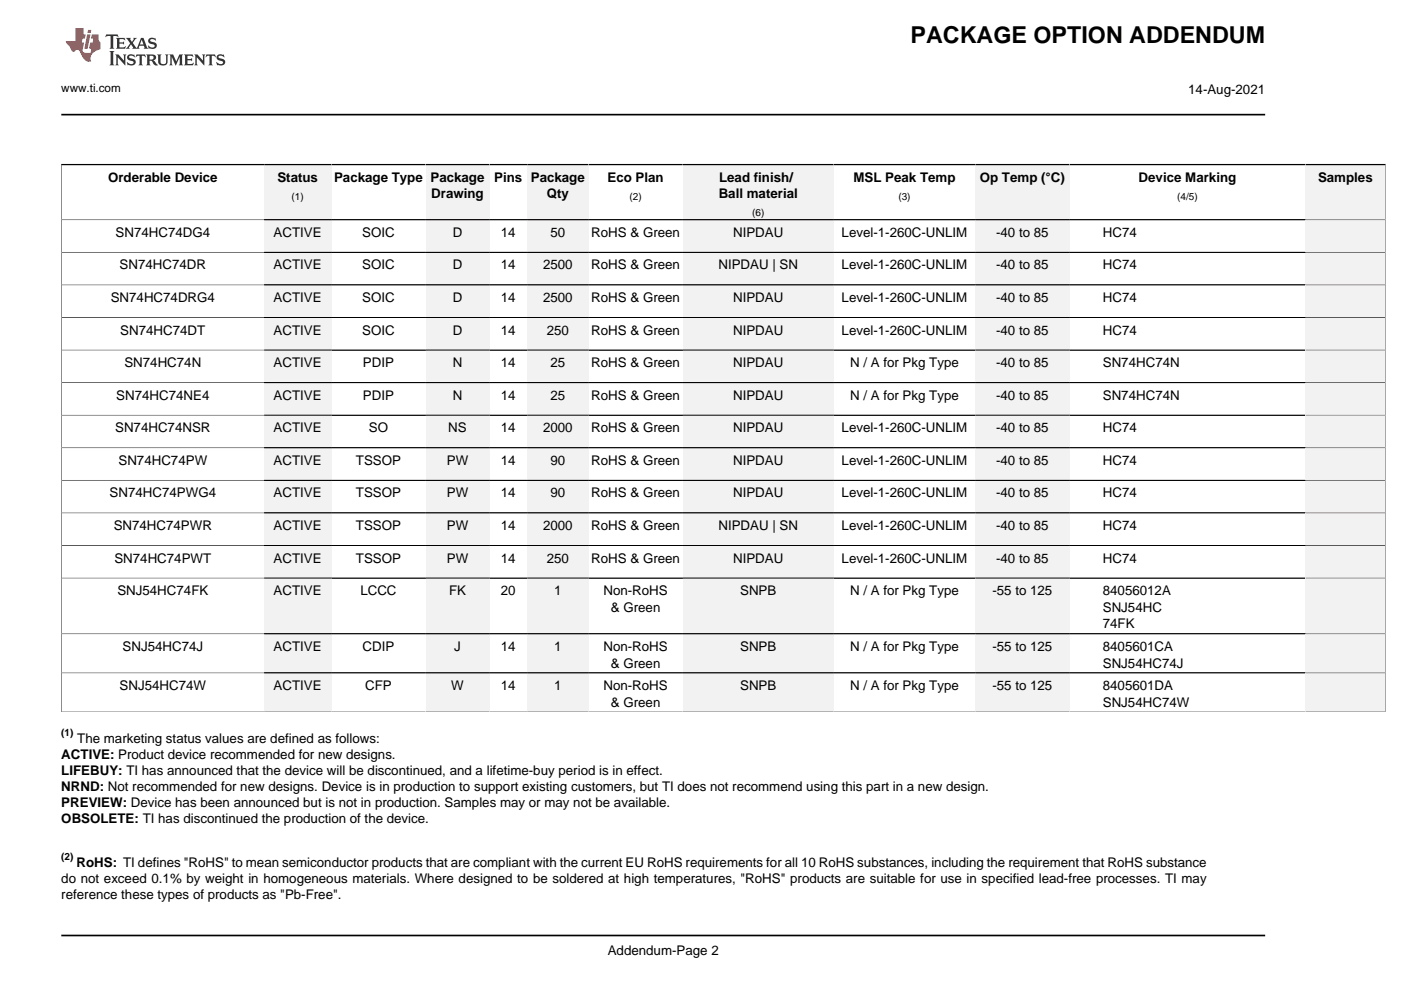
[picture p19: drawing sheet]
<svg xmlns="http://www.w3.org/2000/svg" width="297mm" height="210mm" viewBox="0 0 297 210" stroke-linecap="round" stroke-linejoin="round" font-family="sans-serif">
<defs><g id="words">
<text font-size="4.9" x="193.1" y="9.1">PACKAGE OPTION ADDENDUM</text>
<g font-size="2.8">
<text x="251.9" y="19.9">14-Aug-2021</text>
<text x="22.9" y="38.6">Orderable Device</text>
<text x="58.8" y="38.6">Status</text>
<text x="70.8" y="38.6">Package Type</text>
<text x="91.3" y="38.6">Package</text>
<text x="91.4" y="41.9">Drawing</text>
<text x="104.8" y="38.6">Pins</text>
<text x="112.5" y="38.6">Package</text>
<text x="115.9" y="41.9">Qty</text>
<text x="128.8" y="38.6">Eco Plan</text>
<text x="152.4" y="41.9">Ball material</text>
<text x="152.5" y="38.6">Lead finish/</text>
<text x="180.9" y="38.6">MSL Peak Temp</text>
<text x="207.7" y="38.6">Op Temp (°C)</text>
<text x="241.4" y="38.6">Device Marking</text>
<text x="279.4" y="38.6">Samples</text>
<text x="24.5" y="50.2">SN74HC74DG4</text>
<text x="58" y="50.2">ACTIVE</text>
<text x="76.8" y="50.2">SOIC</text>
<text x="96" y="50.2">D</text>
<text x="106.2" y="50.2">14</text>
<text x="116.7" y="50.2">50</text>
<text x="125.4" y="50.2">RoHS &amp; Green</text>
<text x="155.4" y="50.2">NIPDAU</text>
<text x="178.4" y="50.2">Level-1-260C-UNLIM</text>
<text x="211.2" y="50.2">-40 to 85</text>
<text x="233.8" y="50.2">HC74</text>
<text x="25.4" y="57.1">SN74HC74DR</text>
<text x="58" y="57.1">ACTIVE</text>
<text x="76.8" y="57.1">SOIC</text>
<text x="96" y="57.1">D</text>
<text x="106.2" y="57.1">14</text>
<text x="115.1" y="57.1">2500</text>
<text x="125.4" y="57.1">RoHS &amp; Green</text>
<text x="152.3" y="57.1">NIPDAU | SN</text>
<text x="178.4" y="57.1">Level-1-260C-UNLIM</text>
<text x="211.2" y="57.1">-40 to 85</text>
<text x="233.8" y="57.1">HC74</text>
<text x="23.5" y="64">SN74HC74DRG4</text>
<text x="58" y="64">ACTIVE</text>
<text x="76.8" y="64">SOIC</text>
<text x="96" y="64">D</text>
<text x="106.2" y="64">14</text>
<text x="115.1" y="64">2500</text>
<text x="125.4" y="64">RoHS &amp; Green</text>
<text x="155.4" y="64">NIPDAU</text>
<text x="178.4" y="64">Level-1-260C-UNLIM</text>
<text x="211.2" y="64">-40 to 85</text>
<text x="233.8" y="64">HC74</text>
<text x="25.5" y="70.9">SN74HC74DT</text>
<text x="58" y="70.9">ACTIVE</text>
<text x="76.8" y="70.9">SOIC</text>
<text x="96" y="70.9">D</text>
<text x="106.2" y="70.9">14</text>
<text x="115.9" y="70.9">250</text>
<text x="125.4" y="70.9">RoHS &amp; Green</text>
<text x="155.4" y="70.9">NIPDAU</text>
<text x="178.4" y="70.9">Level-1-260C-UNLIM</text>
<text x="211.2" y="70.9">-40 to 85</text>
<text x="233.8" y="70.9">HC74</text>
<text x="26.4" y="77.9">SN74HC74N</text>
<text x="58" y="77.9">ACTIVE</text>
<text x="76.9" y="77.9">PDIP</text>
<text x="96" y="77.9">N</text>
<text x="106.2" y="77.9">14</text>
<text x="116.7" y="77.9">25</text>
<text x="125.4" y="77.9">RoHS &amp; Green</text>
<text x="155.4" y="77.9">NIPDAU</text>
<text x="180.2" y="77.9">N / A for Pkg Type</text>
<text x="211.2" y="77.9">-40 to 85</text>
<text x="233.8" y="77.9">SN74HC74N</text>
<text x="24.6" y="84.8">SN74HC74NE4</text>
<text x="58" y="84.8">ACTIVE</text>
<text x="76.9" y="84.8">PDIP</text>
<text x="96" y="84.8">N</text>
<text x="106.2" y="84.8">14</text>
<text x="116.7" y="84.8">25</text>
<text x="125.4" y="84.8">RoHS &amp; Green</text>
<text x="155.4" y="84.8">NIPDAU</text>
<text x="180.2" y="84.8">N / A for Pkg Type</text>
<text x="211.2" y="84.8">-40 to 85</text>
<text x="233.8" y="84.8">SN74HC74N</text>
<text x="24.4" y="91.7">SN74HC74NSR</text>
<text x="58" y="91.7">ACTIVE</text>
<text x="78.2" y="91.7">SO</text>
<text x="95" y="91.7">NS</text>
<text x="106.2" y="91.7">14</text>
<text x="115.1" y="91.7">2000</text>
<text x="125.4" y="91.7">RoHS &amp; Green</text>
<text x="155.4" y="91.7">NIPDAU</text>
<text x="178.4" y="91.7">Level-1-260C-UNLIM</text>
<text x="211.2" y="91.7">-40 to 85</text>
<text x="233.8" y="91.7">HC74</text>
<text x="25.1" y="98.6">SN74HC74PW</text>
<text x="58" y="98.6">ACTIVE</text>
<text x="75.5" y="98.6">TSSOP</text>
<text x="94.7" y="98.6">PW</text>
<text x="106.2" y="98.6">14</text>
<text x="116.7" y="98.6">90</text>
<text x="125.4" y="98.6">RoHS &amp; Green</text>
<text x="155.4" y="98.6">NIPDAU</text>
<text x="178.4" y="98.6">Level-1-260C-UNLIM</text>
<text x="211.2" y="98.6">-40 to 85</text>
<text x="233.8" y="98.6">HC74</text>
<text x="23.2" y="105.5">SN74HC74PWG4</text>
<text x="58" y="105.5">ACTIVE</text>
<text x="75.5" y="105.5">TSSOP</text>
<text x="94.7" y="105.5">PW</text>
<text x="106.2" y="105.5">14</text>
<text x="116.7" y="105.5">90</text>
<text x="125.4" y="105.5">RoHS &amp; Green</text>
<text x="155.4" y="105.5">NIPDAU</text>
<text x="178.4" y="105.5">Level-1-260C-UNLIM</text>
<text x="211.2" y="105.5">-40 to 85</text>
<text x="233.8" y="105.5">HC74</text>
<text x="24.1" y="112.4">SN74HC74PWR</text>
<text x="58" y="112.4">ACTIVE</text>
<text x="75.5" y="112.4">TSSOP</text>
<text x="94.7" y="112.4">PW</text>
<text x="106.2" y="112.4">14</text>
<text x="115.1" y="112.4">2000</text>
<text x="125.4" y="112.4">RoHS &amp; Green</text>
<text x="152.3" y="112.4">NIPDAU | SN</text>
<text x="178.4" y="112.4">Level-1-260C-UNLIM</text>
<text x="211.2" y="112.4">-40 to 85</text>
<text x="233.8" y="112.4">HC74</text>
<text x="24.3" y="119.3">SN74HC74PWT</text>
<text x="58" y="119.3">ACTIVE</text>
<text x="75.5" y="119.3">TSSOP</text>
<text x="94.7" y="119.3">PW</text>
<text x="106.2" y="119.3">14</text>
<text x="115.9" y="119.3">250</text>
<text x="125.4" y="119.3">RoHS &amp; Green</text>
<text x="155.4" y="119.3">NIPDAU</text>
<text x="178.4" y="119.3">Level-1-260C-UNLIM</text>
<text x="211.2" y="119.3">-40 to 85</text>
<text x="233.8" y="119.3">HC74</text>
<text x="24.9" y="126.2">SNJ54HC74FK</text>
<text x="58" y="126.2">ACTIVE</text>
<text x="76.4" y="126.2">LCCC</text>
<text x="95.2" y="126.2">FK</text>
<text x="106.2" y="126.2">20</text>
<text x="117.5" y="126.2">1</text>
<text x="127.9" y="126.2">Non-RoHS</text>
<text x="129.5" y="129.7">&amp; Green</text>
<text x="156.9" y="126.2">SNPB</text>
<text x="180.2" y="126.2">N / A for Pkg Type</text>
<text x="210.4" y="126.2">-55 to 125</text>
<text x="233.8" y="126.2">84056012A</text>
<text x="233.8" y="129.7">SNJ54HC</text>
<text x="233.8" y="133.3">74FK</text>
<text x="26" y="138">SNJ54HC74J</text>
<text x="58" y="138">ACTIVE</text>
<text x="76.9" y="138">CDIP</text>
<text x="96.3" y="138">J</text>
<text x="106.2" y="138">14</text>
<text x="117.5" y="138">1</text>
<text x="127.9" y="138">Non-RoHS</text>
<text x="129.5" y="141.5">&amp; Green</text>
<text x="156.9" y="138">SNPB</text>
<text x="180.2" y="138">N / A for Pkg Type</text>
<text x="210.4" y="138">-55 to 125</text>
<text x="233.8" y="138">8405601CA</text>
<text x="233.8" y="141.5">SNJ54HC74J</text>
<text x="25.4" y="146.3">SNJ54HC74W</text>
<text x="58" y="146.3">ACTIVE</text>
<text x="77.4" y="146.3">CFP</text>
<text x="95.7" y="146.3">W</text>
<text x="106.2" y="146.3">14</text>
<text x="117.5" y="146.3">1</text>
<text x="127.9" y="146.3">Non-RoHS</text>
<text x="129.5" y="149.8">&amp; Green</text>
<text x="156.9" y="146.3">SNPB</text>
<text x="180.2" y="146.3">N / A for Pkg Type</text>
<text x="210.4" y="146.3">-55 to 125</text>
<text x="233.8" y="146.3">8405601DA</text>
<text x="233.8" y="149.8">SNJ54HC74W</text>
<text x="13" y="160.9">ACTIVE: Product device recommended for new designs.</text>
<text x="16.4" y="157.5">The marketing status values are defined as follows:</text>
<text x="13" y="164.2">LIFEBUY: TI has announced that the device will be discontinued, and a lifetime-buy period is in effect.</text>
<text x="13" y="167.6">NRND: Not recommended for new designs. Device is in production to support existing customers, but TI does not recommend using this part in a new design.</text>
<text x="13" y="171">PREVIEW: Device has been announced but is not in production. Samples may or may not be available.</text>
<text x="13" y="174.4">OBSOLETE: TI has discontinued the production of the device.</text>
<text x="16.2" y="183.8">RoHS: TI defines &quot;RoHS&quot; to mean semiconductor products that are compliant with the current EU RoHS requirements for all 10 RoHS substances, including the requirement that RoHS substance</text>
<text x="13" y="187.2">do not exceed 0.1% by weight in homogeneous materials. Where designed to be soldered at high temperatures, &quot;RoHS&quot; products are suitable for use in specified lead-free processes. TI may</text>
<text x="13" y="190.6">reference these types of products as &quot;Pb-Free&quot;.</text>
<text x="128.9" y="202.4">Addendum-Page 2</text>
</g>
<text font-size="2.5" x="13" y="19.6">www.ti.com</text>
<g font-size="2.1">
<text x="61.8" y="42.4">(1)</text>
<text x="133.5" y="42.4">(2)</text>
<text x="159.5" y="45.8">(6)</text>
<text x="190.5" y="42.4">(3)</text>
<text x="249.6" y="42.4">(4/5)</text>
<text x="13" y="156">(1)</text>
<text x="13" y="182.4">(2)</text>
</g>
</g></defs>
<path d="M22.5 7.3l-.1 .6 .5-.3 .5 .1 .1 .1v2.2l-.3 .3h1l-.2-.3v-2.2v-.1l.5-.1 .6 .3-.2-.6zM24.6 8l.2 .4v1.6l-.2 .3h1.9l.1-.5a1.07 1.07 0 0 1-1.3 .1v-.7l.8 .1 .2 .1v-.6l-.2 .2h-.8v-.6l.2-.1a.98 .98 0 0 1 1 .3l-.1-.6zM26.7 8l.9 1.2-1 1.1h.9l-.2-.2 .5-.7 .4 .7-.2 .2h1.6l-.2-.2 .2-.4h.9l.1 .4-.1 .2h.9l-.2-.3-.8-2h-.5l-.9 2.2-.9-1.1 .9-1.1h-.8l.2 .2-.4 .7-.4-.7 .2-.2zM30 8.4l.4 1h-.7zM31.6 8.2a.65 .65 0 0 0-.2 .7 .65 .65 0 0 0 .6 .4l.7 .2v.4l-.7 .1-.6-.4 .1 .7h.2a1.14 1.14 0 0 0 1.6-.6 1.16 1.16 0 0 0-1.3-.9l-.2-.2 .2-.3a.99 .99 0 0 1 1.1 .4l-.2-.7-.2 .1-.5-.1zM23.2 10.8l.3 .4v2.3l-.3 .3h1.1l-.3-.3v-2.3l.3-.4zM24.4 11.5l.3 .4v1.6l-.3 .3h.8l-.2-.3v-1.4l1.6 1.8v-2l.2-.4h-.7l.2 .3v1.1l-1.2-1.4zM27.2 11.7a.65 .65 0 0 0-.2 .7 .65 .65 0 0 0 .6 .4l.6 .2 .1 .4-.7 .2-.7-.5 .2 .7h.1a1.15 1.15 0 0 0 1.6-.6 1.16 1.16 0 0 0-1.3-.9l-.1-.2 .1-.3a.99 .99 0 0 1 1.1 .4l-.1-.7-.2 .1-.5-.1zM28.9 11.5l-.1 .7 .4-.4 .4 .1v1.6l-.3 .3h1l-.2-.3v-1.6l.4-.1 .4 .4-.1-.7zM31 11.5l.2 .4v1.6l-.2 .3h.9l-.2-.2v-.7h.5a1.02 1.02 0 0 0 1.3 .9l-1-1a.62 .62 0 0 0 .6-.6 .62 .62 0 0 0-.5-.6zM31.7 11.9l.2-.1a.47 .47 0 0 1 .5 .1 .47 .47 0 0 1 .1 .5l-.8 .2zM33.3 11.5l.2 .3a2.29 2.29 0 0 0 .4 1.9 1.03 1.03 0 0 0 1.6-.6l.1-1.3 .2-.3h-.8l.2 .4v1.2a.6 .6 0 0 1-.6 .5 .6 .6 0 0 1-.6-.5l.1-1.3 .2-.3zM35.9 11.5l.2 .4v1.6l-.2 .3h.7l-.2-.3v-1.5l.8 1.9 .9-1.9v1.5l-.2 .3h.9l-.2-.3v-1.6l.2-.4h-.8l-.6 1.5-.7-1.5zM39 11.5l.2 .4v1.6l-.2 .3h1.9l.2-.5a1.07 1.07 0 0 1-1.4 .1v-.6l1 .2v-.7l-.2 .2h-.8l.1-.7h.8l.4 .3-.2-.6zM41.2 11.5l.2 .4v1.6l-.2 .3h.7l-.2-.3v-1.4l1.6 1.8v-2l.2-.4h-.7l.2 .3v1.1l-1.1-1.4zM43.8 11.5l-.2 .7 .4-.4 .4 .1v1.6l-.2 .3h1l-.3-.3v-1.6l.4-.1 .4 .4-.1-.7zM46.1 11.7a.65 .65 0 0 0-.2 .7 .65 .65 0 0 0 .6 .4l.6 .2 .1 .4-.7 .2-.6-.5 .1 .7h.2a1.16 1.16 0 0 0 1.6-.6 1.2 1.2 0 0 0-1.4-.9l-.1-.2 .2-.3a.99 .99 0 0 1 1 .4l-.1-.7-.2 .1-.5-.1z" fill-rule="evenodd" fill="#373435"/>
<path d="M16 5.9v2.8h-2v.4l.9 .9a.93 .93 0 0 0 .9 .9 .6 .6 0 0 1 .6-.3 .6 .6 0 0 1 .5 .3l.4 .8a1.57 1.57 0 0 0 2 1.3 1.61 1.61 0 0 1 1.1-2.2l.9-.4-.1-1.4a1.55 1.55 0 0 1-.3-1.7h-1.4l-.2 .9h.5l-.2 .8h-.5l-.2 1.1v.2h.5l-.2 .9h-.7a.74 .74 0 0 1-1-.6l.3-1.6h-.5l.2-.8h.5l.2-.9h-.5v-1.4zM18.5 7.3l-.6 3h.7l.6-3zM18.7 6.3l-.2 .7h.7l.2-.7z" fill-rule="evenodd" fill="#ed3237"/>
<path d="M12.9 34.9h43.1M13 24.3h255.2M13 198.3h255.2" fill="none" stroke="#000" stroke-width=".35"/>
<path d="M13 34.7v11.9h43" fill="none" stroke="#000" stroke-width=".21"/>
<path d="M56 35.1h14.2v11.4h-14.2z" fill="#f2f2f2"/>
<path d="M56 34.9h34.2" fill="none" stroke="#000" stroke-width=".35"/>
<path d="M56 46.6h34.2" fill="none" stroke="#000" stroke-width=".21"/>
<path d="M90.2 35.1h13.6v11.4h-13.6z" fill="#f2f2f2"/>
<path d="M90.2 34.9h21.6" fill="none" stroke="#000" stroke-width=".35"/>
<path d="M90.2 46.6h21.6" fill="none" stroke="#000" stroke-width=".21"/>
<path d="M111.8 35.1h13v11.4h-13z" fill="#f2f2f2"/>
<path d="M111.8 34.9h33" fill="none" stroke="#000" stroke-width=".35"/>
<path d="M111.8 46.6h33" fill="none" stroke="#000" stroke-width=".21"/>
<path d="M144.8 35.1h32v11.4h-32z" fill="#f2f2f2"/>
<path d="M144.8 34.9h62" fill="none" stroke="#000" stroke-width=".35"/>
<path d="M144.8 46.6h62" fill="none" stroke="#000" stroke-width=".21"/>
<path d="M206.8 35.1h20v11.4h-20z" fill="#f2f2f2"/>
<path d="M206.8 34.9h70" fill="none" stroke="#000" stroke-width=".35"/>
<path d="M206.8 46.6h70" fill="none" stroke="#000" stroke-width=".21"/>
<path d="M276.8 35.1h16.9v11.4h-16.9z" fill="#f2f2f2"/>
<path d="M276.8 34.9h17" fill="none" stroke="#000" stroke-width=".35"/>
<path d="M293.8 34.7v11.9h-17M56 46.6h-43v6.9h43" fill="none" stroke="#000" stroke-width=".21"/>
<path d="M56 46.7h14.2v6.7h-14.2z" fill="#f2f2f2"/>
<path d="M56 46.6h34.2M56 53.5h34.2" fill="none" stroke="#000" stroke-width=".21"/>
<path d="M90.2 46.7h13.6v6.7h-13.6z" fill="#f2f2f2"/>
<path d="M90.2 46.6h21.6M90.2 53.5h21.6" fill="none" stroke="#000" stroke-width=".21"/>
<path d="M111.8 46.7h13v6.7h-13z" fill="#f2f2f2"/>
<path d="M111.8 46.6h33M111.8 53.5h33" fill="none" stroke="#000" stroke-width=".21"/>
<path d="M144.8 46.7h32v6.7h-32z" fill="#f2f2f2"/>
<path d="M144.8 46.6h62M144.8 53.5h62" fill="none" stroke="#000" stroke-width=".21"/>
<path d="M206.8 46.7h20v6.7h-20z" fill="#f2f2f2"/>
<path d="M206.8 46.6h70M206.8 53.5h70" fill="none" stroke="#000" stroke-width=".21"/>
<path d="M276.8 46.7h16.9v6.7h-16.9z" fill="#f2f2f2"/>
<path d="M56 53.5h-43v6.9h43M276.8 46.6h17v6.9h-17" fill="none" stroke="#000" stroke-width=".21"/>
<path d="M56 53.6h14.2v6.7h-14.2z" fill="#f2f2f2"/>
<path d="M56 53.5h34.2M56 60.4h34.2" fill="none" stroke="#000" stroke-width=".21"/>
<path d="M90.2 53.6h13.6v6.7h-13.6z" fill="#f2f2f2"/>
<path d="M90.2 53.5h21.6M90.2 60.4h21.6" fill="none" stroke="#000" stroke-width=".21"/>
<path d="M111.8 53.6h13v6.7h-13z" fill="#f2f2f2"/>
<path d="M111.8 53.5h33M111.8 60.4h33" fill="none" stroke="#000" stroke-width=".21"/>
<path d="M144.8 53.6h32v6.7h-32z" fill="#f2f2f2"/>
<path d="M144.8 53.5h62M144.8 60.4h62" fill="none" stroke="#000" stroke-width=".21"/>
<path d="M206.8 53.6h20v6.7h-20z" fill="#f2f2f2"/>
<path d="M206.8 53.5h70M206.8 60.4h70" fill="none" stroke="#000" stroke-width=".21"/>
<path d="M276.8 53.6h16.9v6.7h-16.9z" fill="#f2f2f2"/>
<path d="M276.8 53.5h17v6.9h-17M56 60.4h-43v6.9h43" fill="none" stroke="#000" stroke-width=".21"/>
<path d="M56 60.5h14.2v6.7h-14.2z" fill="#f2f2f2"/>
<path d="M56 60.4h34.2M56 67.3h34.2" fill="none" stroke="#000" stroke-width=".21"/>
<path d="M90.2 60.5h13.6v6.7h-13.6z" fill="#f2f2f2"/>
<path d="M90.2 60.4h21.6M90.2 67.3h21.6" fill="none" stroke="#000" stroke-width=".21"/>
<path d="M111.8 60.5h13v6.7h-13z" fill="#f2f2f2"/>
<path d="M111.8 60.4h33M111.8 67.3h33" fill="none" stroke="#000" stroke-width=".21"/>
<path d="M144.8 60.5h32v6.7h-32z" fill="#f2f2f2"/>
<path d="M144.8 60.4h62M144.8 67.3h62" fill="none" stroke="#000" stroke-width=".21"/>
<path d="M206.8 60.5h20v6.7h-20z" fill="#f2f2f2"/>
<path d="M206.8 60.4h70M206.8 67.3h70" fill="none" stroke="#000" stroke-width=".21"/>
<path d="M276.8 60.5h16.9v6.7h-16.9z" fill="#f2f2f2"/>
<path d="M56 67.3h-43v6.9h43M276.8 60.4h17v6.9h-17" fill="none" stroke="#000" stroke-width=".21"/>
<path d="M56 67.4h14.2v6.7h-14.2z" fill="#f2f2f2"/>
<path d="M56 67.3h34.2M56 74.2h34.2" fill="none" stroke="#000" stroke-width=".21"/>
<path d="M90.2 67.4h13.6v6.7h-13.6z" fill="#f2f2f2"/>
<path d="M90.2 67.3h21.6M90.2 74.2h21.6" fill="none" stroke="#000" stroke-width=".21"/>
<path d="M111.8 67.4h13v6.7h-13z" fill="#f2f2f2"/>
<path d="M111.8 67.3h33M111.8 74.2h33" fill="none" stroke="#000" stroke-width=".21"/>
<path d="M144.8 67.4h32v6.7h-32z" fill="#f2f2f2"/>
<path d="M144.8 67.3h62M144.8 74.2h62" fill="none" stroke="#000" stroke-width=".21"/>
<path d="M206.8 67.4h20v6.7h-20z" fill="#f2f2f2"/>
<path d="M206.8 67.3h70M206.8 74.2h70" fill="none" stroke="#000" stroke-width=".21"/>
<path d="M276.8 67.4h16.9v6.7h-16.9z" fill="#f2f2f2"/>
<path d="M56 74.2h-43v6.9h43M276.8 67.3h17v6.9h-17" fill="none" stroke="#000" stroke-width=".21"/>
<path d="M56 74.3h14.2v6.7h-14.2z" fill="#f2f2f2"/>
<path d="M56 74.2h34.2M56 81.1h34.2" fill="none" stroke="#000" stroke-width=".21"/>
<path d="M90.2 74.3h13.6v6.7h-13.6z" fill="#f2f2f2"/>
<path d="M90.2 74.2h21.6M90.2 81.1h21.6" fill="none" stroke="#000" stroke-width=".21"/>
<path d="M111.8 74.3h13v6.7h-13z" fill="#f2f2f2"/>
<path d="M111.8 74.2h33M111.8 81.1h33" fill="none" stroke="#000" stroke-width=".21"/>
<path d="M144.8 74.3h32v6.7h-32z" fill="#f2f2f2"/>
<path d="M144.8 74.2h62M144.8 81.1h62" fill="none" stroke="#000" stroke-width=".21"/>
<path d="M206.8 74.3h20v6.7h-20z" fill="#f2f2f2"/>
<path d="M206.8 74.2h70M206.8 81.1h70" fill="none" stroke="#000" stroke-width=".21"/>
<path d="M276.8 74.3h16.9v6.7h-16.9z" fill="#f2f2f2"/>
<path d="M276.8 74.2h17v6.9h-17M56 81.1h-43v6.9h43" fill="none" stroke="#000" stroke-width=".21"/>
<path d="M56 81.2h14.2v6.7h-14.2z" fill="#f2f2f2"/>
<path d="M56 81.1h34.2M56 88h34.2" fill="none" stroke="#000" stroke-width=".21"/>
<path d="M90.2 81.2h13.6v6.7h-13.6z" fill="#f2f2f2"/>
<path d="M90.2 81.1h21.6M90.2 88h21.6" fill="none" stroke="#000" stroke-width=".21"/>
<path d="M111.8 81.2h13v6.7h-13z" fill="#f2f2f2"/>
<path d="M111.8 81.1h33M111.8 88h33" fill="none" stroke="#000" stroke-width=".21"/>
<path d="M144.8 81.2h32v6.7h-32z" fill="#f2f2f2"/>
<path d="M144.8 81.1h62M144.8 88h62" fill="none" stroke="#000" stroke-width=".21"/>
<path d="M206.8 81.2h20v6.7h-20z" fill="#f2f2f2"/>
<path d="M206.8 81.1h70M206.8 88h70" fill="none" stroke="#000" stroke-width=".21"/>
<path d="M276.8 81.2h16.9v6.7h-16.9z" fill="#f2f2f2"/>
<path d="M56 88h-43v6.9h43M276.8 81.1h17v6.9h-17" fill="none" stroke="#000" stroke-width=".21"/>
<path d="M56 88.1h14.2v6.8h-14.2z" fill="#f2f2f2"/>
<path d="M56 88h34.2M56 94.9h34.2" fill="none" stroke="#000" stroke-width=".21"/>
<path d="M90.2 88.1h13.6v6.8h-13.6z" fill="#f2f2f2"/>
<path d="M90.2 88h21.6M90.2 94.9h21.6" fill="none" stroke="#000" stroke-width=".21"/>
<path d="M111.8 88.1h13v6.8h-13z" fill="#f2f2f2"/>
<path d="M111.8 88h33M111.8 94.9h33" fill="none" stroke="#000" stroke-width=".21"/>
<path d="M144.8 88.1h32v6.8h-32z" fill="#f2f2f2"/>
<path d="M144.8 88h62M144.8 94.9h62" fill="none" stroke="#000" stroke-width=".21"/>
<path d="M206.8 88.1h20v6.8h-20z" fill="#f2f2f2"/>
<path d="M206.8 88h70M206.8 94.9h70" fill="none" stroke="#000" stroke-width=".21"/>
<path d="M276.8 88.1h16.9v6.8h-16.9z" fill="#f2f2f2"/>
<path d="M56 94.9h-43v6.9h43M276.8 88h17v6.9h-17" fill="none" stroke="#000" stroke-width=".21"/>
<path d="M56 95h14.2v6.8h-14.2z" fill="#f2f2f2"/>
<path d="M56 94.9h34.2M56 101.8h34.2" fill="none" stroke="#000" stroke-width=".21"/>
<path d="M90.2 95h13.6v6.8h-13.6z" fill="#f2f2f2"/>
<path d="M90.2 94.9h21.6M90.2 101.8h21.6" fill="none" stroke="#000" stroke-width=".21"/>
<path d="M111.8 95h13v6.8h-13z" fill="#f2f2f2"/>
<path d="M111.8 94.9h33M111.8 101.8h33" fill="none" stroke="#000" stroke-width=".21"/>
<path d="M144.8 95h32v6.8h-32z" fill="#f2f2f2"/>
<path d="M144.8 94.9h62M144.8 101.8h62" fill="none" stroke="#000" stroke-width=".21"/>
<path d="M206.8 95h20v6.8h-20z" fill="#f2f2f2"/>
<path d="M206.8 94.9h70M206.8 101.8h70" fill="none" stroke="#000" stroke-width=".21"/>
<path d="M276.8 95h16.9v6.8h-16.9z" fill="#f2f2f2"/>
<path d="M276.8 94.9h17v6.9h-17M56 101.8h-43v7h43" fill="none" stroke="#000" stroke-width=".21"/>
<path d="M56 101.9h14.2v6.8h-14.2z" fill="#f2f2f2"/>
<path d="M56 101.8h34.2M56 108.8h34.2" fill="none" stroke="#000" stroke-width=".21"/>
<path d="M90.2 101.9h13.6v6.8h-13.6z" fill="#f2f2f2"/>
<path d="M90.2 101.8h21.6M90.2 108.8h21.6" fill="none" stroke="#000" stroke-width=".21"/>
<path d="M111.8 101.9h13v6.8h-13z" fill="#f2f2f2"/>
<path d="M111.8 101.8h33M111.8 108.8h33" fill="none" stroke="#000" stroke-width=".21"/>
<path d="M144.8 101.9h32v6.8h-32z" fill="#f2f2f2"/>
<path d="M144.8 101.8h62M144.8 108.8h62" fill="none" stroke="#000" stroke-width=".21"/>
<path d="M206.8 101.9h20v6.8h-20z" fill="#f2f2f2"/>
<path d="M206.8 101.8h70M206.8 108.8h70" fill="none" stroke="#000" stroke-width=".21"/>
<path d="M276.8 101.9h16.9v6.8h-16.9z" fill="#f2f2f2"/>
<path d="M56 108.8h-43v6.9h43M276.8 101.8h17v7h-17" fill="none" stroke="#000" stroke-width=".21"/>
<path d="M56 108.8h14.2v6.8h-14.2z" fill="#f2f2f2"/>
<path d="M56 108.8h34.2M56 115.7h34.2" fill="none" stroke="#000" stroke-width=".21"/>
<path d="M90.2 108.8h13.6v6.8h-13.6z" fill="#f2f2f2"/>
<path d="M90.2 108.8h21.6M90.2 115.7h21.6" fill="none" stroke="#000" stroke-width=".21"/>
<path d="M111.8 108.8h13v6.8h-13z" fill="#f2f2f2"/>
<path d="M111.8 108.8h33M111.8 115.7h33" fill="none" stroke="#000" stroke-width=".21"/>
<path d="M144.8 108.8h32v6.8h-32z" fill="#f2f2f2"/>
<path d="M144.8 108.8h62M144.8 115.7h62" fill="none" stroke="#000" stroke-width=".21"/>
<path d="M206.8 108.8h20v6.8h-20z" fill="#f2f2f2"/>
<path d="M206.8 108.8h70M206.8 115.7h70" fill="none" stroke="#000" stroke-width=".21"/>
<path d="M276.8 108.8h16.9v6.8h-16.9z" fill="#f2f2f2"/>
<path d="M56 115.7h-43v6.9h43M276.8 108.8h17v6.9h-17" fill="none" stroke="#000" stroke-width=".21"/>
<path d="M56 115.7h14.2v6.8h-14.2z" fill="#f2f2f2"/>
<path d="M56 115.7h34.2M56 122.6h34.2" fill="none" stroke="#000" stroke-width=".21"/>
<path d="M90.2 115.7h13.6v6.8h-13.6z" fill="#f2f2f2"/>
<path d="M90.2 115.7h21.6M90.2 122.6h21.6" fill="none" stroke="#000" stroke-width=".21"/>
<path d="M111.8 115.7h13v6.8h-13z" fill="#f2f2f2"/>
<path d="M111.8 115.7h33M111.8 122.6h33" fill="none" stroke="#000" stroke-width=".21"/>
<path d="M144.8 115.7h32v6.8h-32z" fill="#f2f2f2"/>
<path d="M144.8 115.7h62M144.8 122.6h62" fill="none" stroke="#000" stroke-width=".21"/>
<path d="M206.8 115.7h20v6.8h-20z" fill="#f2f2f2"/>
<path d="M206.8 115.7h70M206.8 122.6h70" fill="none" stroke="#000" stroke-width=".21"/>
<path d="M276.8 115.7h16.9v6.8h-16.9z" fill="#f2f2f2"/>
<path d="M276.8 115.7h17v6.9h-17M56 122.6h-43v11.8h43" fill="none" stroke="#000" stroke-width=".21"/>
<path d="M56 122.7h14.2v11.6h-14.2z" fill="#f2f2f2"/>
<path d="M56 122.6h34.2M56 134.4h34.2" fill="none" stroke="#000" stroke-width=".21"/>
<path d="M90.2 122.7h13.6v11.6h-13.6z" fill="#f2f2f2"/>
<path d="M90.2 122.6h21.6M90.2 134.4h21.6" fill="none" stroke="#000" stroke-width=".21"/>
<path d="M111.8 122.7h13v11.6h-13z" fill="#f2f2f2"/>
<path d="M111.8 122.6h33M111.8 134.4h33" fill="none" stroke="#000" stroke-width=".21"/>
<path d="M144.8 122.7h32v11.6h-32z" fill="#f2f2f2"/>
<path d="M144.8 122.6h62M144.8 134.4h62" fill="none" stroke="#000" stroke-width=".21"/>
<path d="M206.8 122.7h20v11.6h-20z" fill="#f2f2f2"/>
<path d="M206.8 122.6h70M206.8 134.4h70" fill="none" stroke="#000" stroke-width=".21"/>
<path d="M276.8 122.7h16.9v11.6h-16.9z" fill="#f2f2f2"/>
<path d="M56 134.4h-43v8.3h43M276.8 122.6h17v11.8h-17" fill="none" stroke="#000" stroke-width=".21"/>
<path d="M56 134.5h14.2v8.1h-14.2z" fill="#f2f2f2"/>
<path d="M56 134.4h34.2M56 142.7h34.2" fill="none" stroke="#000" stroke-width=".21"/>
<path d="M90.2 134.5h13.6v8.1h-13.6z" fill="#f2f2f2"/>
<path d="M90.2 134.4h21.6M90.2 142.7h21.6" fill="none" stroke="#000" stroke-width=".21"/>
<path d="M111.8 134.5h13v8.1h-13z" fill="#f2f2f2"/>
<path d="M111.8 134.4h33M111.8 142.7h33" fill="none" stroke="#000" stroke-width=".21"/>
<path d="M144.8 134.5h32v8.1h-32z" fill="#f2f2f2"/>
<path d="M144.8 134.4h62M144.8 142.7h62" fill="none" stroke="#000" stroke-width=".21"/>
<path d="M206.8 134.5h20v8.1h-20z" fill="#f2f2f2"/>
<path d="M206.8 134.4h70M206.8 142.7h70" fill="none" stroke="#000" stroke-width=".21"/>
<path d="M276.8 134.5h16.9v8.1h-16.9z" fill="#f2f2f2"/>
<path d="M276.8 134.4h17v8.3h-17M12.9 150.9h43.1M56 142.7h-43v8.3" fill="none" stroke="#000" stroke-width=".21"/>
<path d="M56 142.8h14.2v8.1h-14.2z" fill="#f2f2f2"/>
<path d="M56 142.7h34.2M56 150.9h34.2" fill="none" stroke="#000" stroke-width=".21"/>
<path d="M90.2 142.8h13.6v8.1h-13.6z" fill="#f2f2f2"/>
<path d="M90.2 142.7h21.6M90.2 150.9h21.6" fill="none" stroke="#000" stroke-width=".21"/>
<path d="M111.8 142.8h13v8.1h-13z" fill="#f2f2f2"/>
<path d="M111.8 142.7h33M111.8 150.9h33" fill="none" stroke="#000" stroke-width=".21"/>
<path d="M144.8 142.8h32v8.1h-32z" fill="#f2f2f2"/>
<path d="M144.8 142.7h62M144.8 150.9h62" fill="none" stroke="#000" stroke-width=".21"/>
<path d="M206.8 142.8h20v8.1h-20z" fill="#f2f2f2"/>
<path d="M206.8 142.7h70M206.8 150.9h70" fill="none" stroke="#000" stroke-width=".21"/>
<path d="M276.8 142.8h16.9v8.1h-16.9z" fill="#f2f2f2"/>
<path d="M276.8 142.7h17v8.3M276.8 150.9h17" fill="none" stroke="#000" stroke-width=".21"/>
<use href="#words"/>
</svg>
